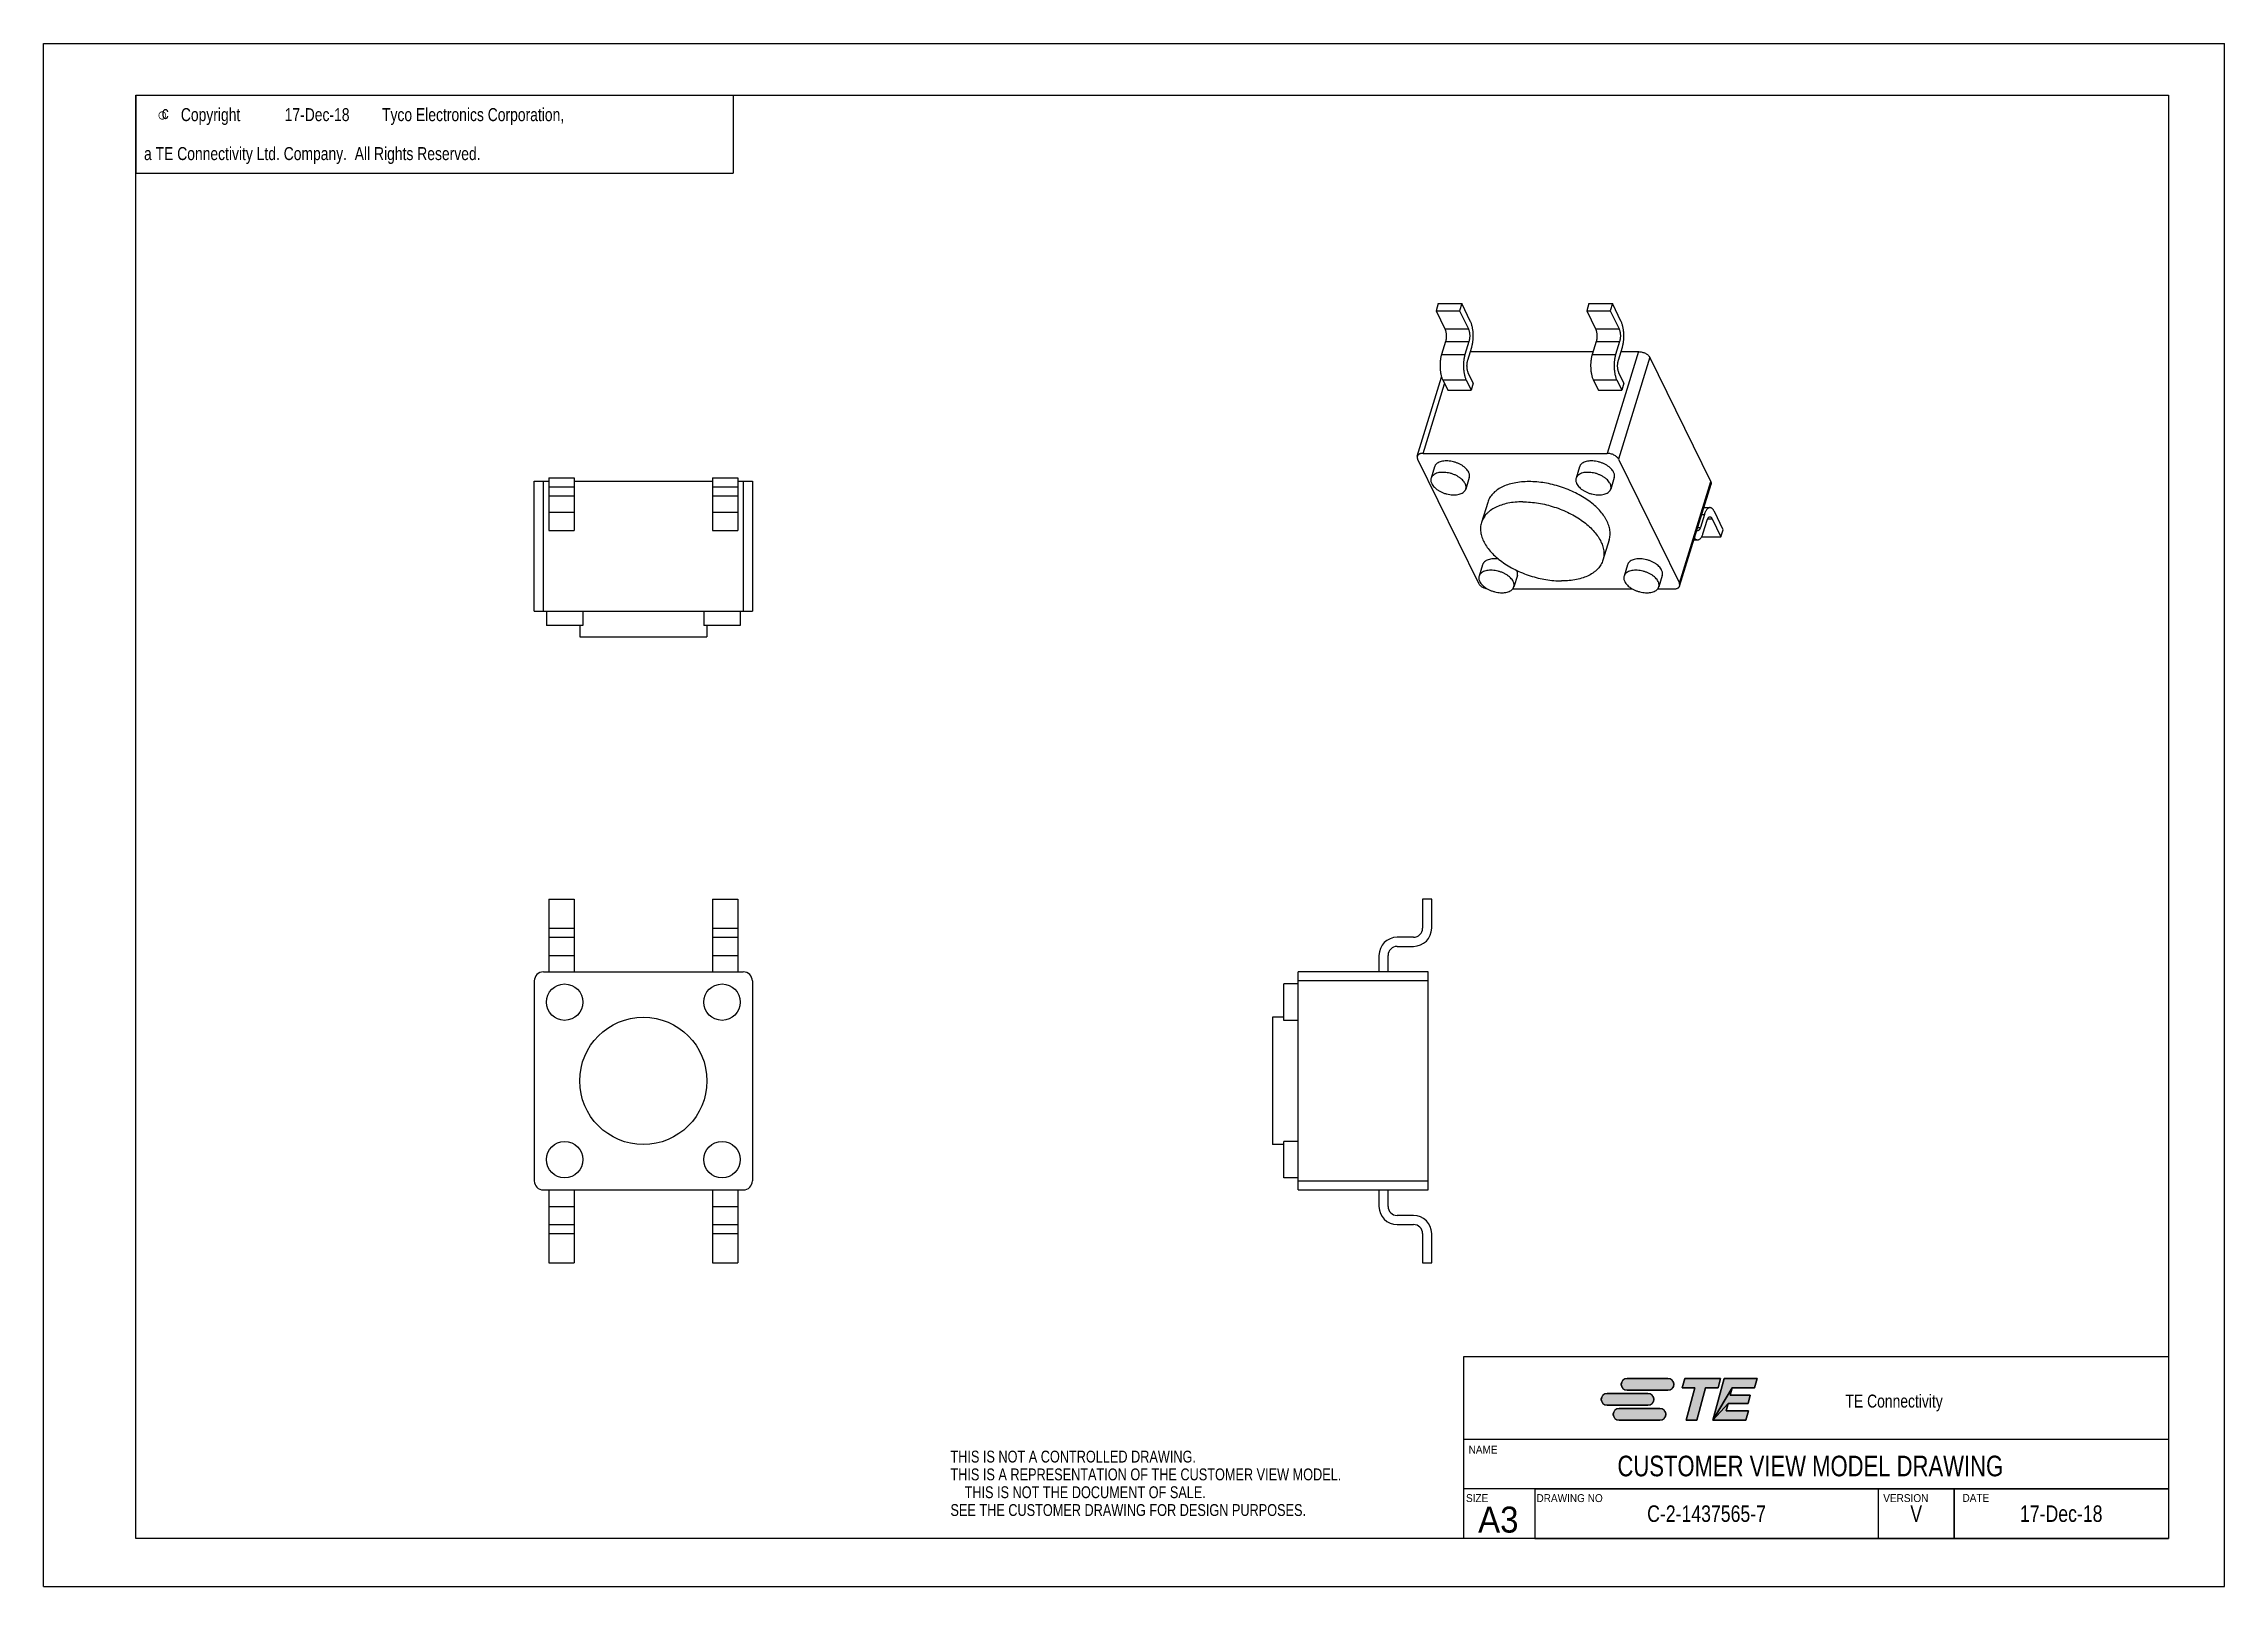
# Model space of a CAD drawing. Extents: x 0 to 420, y 0 to 297.
import ezdxf
from ezdxf.enums import TextEntityAlignment as Align

# ---------------------------------------------------------------- set-up
doc = ezdxf.new("R2010")
doc.units = 0
doc.header["$LTSCALE"] = 23.1
doc.layers.get('0').update_dxf_attribs({"linetype": 'CONTINUOUS'})
doc.layers.add('DRAFT_ENTITY', color=7, linetype='CONTINUOUS')
doc.styles.get("Standard").update_dxf_attribs({"font": 'txt', "width": 0.95})
doc.styles.add('TEXTSTYLE_1', font='gdt', dxfattribs={"width": 0.8})
doc.styles.add('TEXTSTYLE_2', font='txt', dxfattribs={"width": 0.8})

msp = doc.modelspace()

# ---------------------------------------------------------------- texts
at = {"color": 2, "linetype": 'CONTINUOUS', "style": 'TEXTSTYLE_1'}
msp.add_text('e', height=2.5, dxfattribs=at).set_placement((21.85, 282.08))
at = {"color": 2, "linetype": 'CONTINUOUS', "style": 'TEXTSTYLE_2', "width": 0.8}
for s, height, p in [('c', 2.5, (22.75, 282.48)), ('Copyright ', 2.5, (26.43, 282.08)), ('17-Dec-18', 2.5, (46.43, 282.08)), (' Tyco Electronics Corporation,', 2.5, (64.43, 282.08)), ('  a TE Connectivity Ltd. Company.  All Rights Reserved.', 2.5, (17.85, 274.58)), ('TE Connectivity', 2.5, (347.03, 34.42)), ('THIS IS NOT A CONTROLLED DRAWING.', 2.286, (174.65, 23.84)), ('THIS IS A REPRESENTATION OF THE CUSTOMER VIEW MODEL.', 2.286, (174.65, 20.41)), ('    THIS IS NOT THE DOCUMENT OF SALE.', 2.286, (174.65, 16.98)), ('SEE THE CUSTOMER DRAWING FOR DESIGN PURPOSES.', 2.286, (174.65, 13.55))]:
    msp.add_text(s, height=height, dxfattribs=at).set_placement(p)
at = {"color": 2, "linetype": 'CONTINUOUS', "width": 0.95}
for s, height, p in [('NAME', 1.52, (274.44, 25.57)), ('SIZE', 1.52, (273.94, 16.23)), ('DRAWING NO', 1.52, (287.51, 16.23)), ('VERSION', 1.52, (354.3, 16.23)), ('DATE', 1.52, (369.56, 16.27)), ('A3', 5, (276.28, 10.35))]:
    msp.add_text(s, height=height, dxfattribs=at).set_placement(p)
at = {"color": 2, "linetype": 'CONTINUOUS', "style": 'TEXTSTYLE_2', "width": 0.8}
for s, height, p in [('CUSTOMER VIEW MODEL DRAWING', 3.968, (340.25, 21.19)), ('C-2-1437565-7', 3.18, (320.27, 12.41)), ('V', 3.18, (360.65, 12.41)), ('17-Dec-18', 3.18, (388.58, 12.41))]:
    msp.add_text(s, height=height, dxfattribs=at).set_placement(p, align=Align.CENTER)

# ---------------------------------------------------------------- blocks, each defined once
blk = doc.blocks.new('TE_CONNECTIVITY_BL0', base_point=(315, 36))
at = {"linetype": 'CONTINUOUS'}
for points in [[(304.83, 40.02), (304.98, 40.02), (312.83, 40.02), (312.98, 40.02), (313.13, 39.99), (313.27, 39.94), (313.4, 39.87), (313.52, 39.79), (313.64, 39.69), (313.73, 39.58), (313.82, 39.45), (313.88, 39.32), (313.93, 39.18), (313.96, 39.03), (313.97, 38.88), (313.96, 38.74), (313.93, 38.59), (313.88, 38.45), (313.82, 38.31), (313.73, 38.19), (313.64, 38.08), (313.52, 37.98), (313.4, 37.9), (313.27, 37.83), (313.13, 37.78), (312.98, 37.75), (304.98, 37.74), (304.83, 37.75), (304.69, 37.78), (304.54, 37.83), (304.41, 37.9), (304.29, 37.98), (304.17, 38.08), (304.08, 38.19), (303.99, 38.31), (303.93, 38.45), (303.88, 38.59), (303.85, 38.74), (303.84, 38.88), (303.85, 39.03), (303.88, 39.18), (303.93, 39.32), (303.99, 39.45), (304.08, 39.58), (304.17, 39.69), (304.29, 39.79), (304.41, 39.87), (304.54, 39.94), (304.69, 39.99)], [(315.59, 38.22), (316.08, 40.02), (322.98, 40.02), (322.5, 38.22), (320.09, 38.22), (318.41, 31.98), (316.33, 31.98), (318.01, 38.22)], [(330.01, 40.02), (329.52, 38.22), (325.21, 38.22), (321.49, 31.98), (323.64, 40.02)], [(328.69, 36.83), (328.26, 35.22), (324.4, 35.22), (321.49, 31.98), (325.21, 38.22), (324.84, 36.83)], [(300.98, 37.13), (301.13, 37.14), (308.98, 37.14), (309.13, 37.13), (309.28, 37.1), (309.42, 37.05), (309.55, 36.99), (309.68, 36.9), (309.79, 36.81), (309.89, 36.69), (309.97, 36.57), (310.04, 36.44), (310.08, 36.3), (310.11, 36.15), (310.12, 36), (310.11, 35.85), (310.08, 35.7), (310.04, 35.56), (309.97, 35.43), (309.89, 35.31), (309.79, 35.19), (309.68, 35.1), (309.55, 35.01), (309.42, 34.95), (309.28, 34.9), (309.13, 34.87), (301.13, 34.86), (300.98, 34.87), (300.84, 34.9), (300.7, 34.95), (300.56, 35.01), (300.44, 35.1), (300.33, 35.19), (300.23, 35.31), (300.15, 35.43), (300.08, 35.56), (300.03, 35.7), (300, 35.85), (299.99, 36), (300, 36.15), (300.03, 36.3), (300.08, 36.44), (300.15, 36.57), (300.23, 36.69), (300.33, 36.81), (300.44, 36.9), (300.56, 36.99), (300.7, 37.05), (300.84, 37.1)], [(303.3, 34.25), (303.44, 34.26), (311.29, 34.26), (311.44, 34.25), (311.59, 34.22), (311.73, 34.17), (311.86, 34.1), (311.99, 34.02), (312.1, 33.92), (312.2, 33.81), (312.28, 33.69), (312.35, 33.55), (312.39, 33.41), (312.42, 33.26), (312.43, 33.12), (312.42, 32.97), (312.39, 32.82), (312.35, 32.68), (312.28, 32.55), (312.2, 32.42), (312.1, 32.31), (311.99, 32.21), (311.86, 32.13), (311.73, 32.06), (311.59, 32.01), (311.44, 31.98), (303.44, 31.98), (303.3, 31.98), (303.15, 32.01), (303.01, 32.06), (302.87, 32.13), (302.75, 32.21), (302.64, 32.31), (302.54, 32.42), (302.46, 32.55), (302.39, 32.68), (302.34, 32.82), (302.31, 32.97), (302.3, 33.12), (302.31, 33.26), (302.34, 33.41), (302.39, 33.55), (302.46, 33.69), (302.54, 33.81), (302.64, 33.92), (302.75, 34.02), (302.87, 34.1), (303.01, 34.17), (303.15, 34.22)], [(328.33, 33.78), (327.85, 31.98), (321.49, 31.98), (324.4, 35.22), (324.02, 33.78)]]:
    blk.add_hatch(color=2, dxfattribs=at).paths.add_polyline_path(points)
at = {"color": 2, "linetype": 'CONTINUOUS'}
for p, q in [((312.83, 40.02), (304.98, 40.02)), ((316.08, 40.02), (315.59, 38.22)), ((315.59, 38.22), (318.01, 38.22)), ((322.98, 40.02), (316.08, 40.02)), ((318.01, 38.22), (316.33, 31.98)), ((318.41, 31.98), (320.09, 38.22)), ((320.09, 38.22), (322.5, 38.22)), ((323.64, 40.02), (321.49, 31.98)), ((322.5, 38.22), (322.98, 40.02)), ((330.01, 40.02), (323.64, 40.02)), ((324.84, 36.83), (325.21, 38.22)), ((325.21, 38.22), (329.52, 38.22)), ((329.52, 38.22), (330.01, 40.02)), ((308.98, 37.14), (301.13, 37.14)), ((301.13, 34.86), (308.98, 34.86)), ((311.29, 34.26), (303.44, 34.26)), ((304.98, 37.74), (312.83, 37.74)), ((324.02, 33.78), (324.4, 35.22)), ((328.33, 33.78), (324.02, 33.78)), ((324.4, 35.22), (328.26, 35.22)), ((328.69, 36.83), (324.84, 36.83)), ((327.85, 31.98), (328.33, 33.78)), ((328.26, 35.22), (328.69, 36.83)), ((303.44, 31.98), (311.29, 31.98)), ((316.33, 31.98), (318.41, 31.98)), ((321.49, 31.98), (327.85, 31.98))]:
    blk.add_line(p, q, dxfattribs=at)
for points in [[(304.83, 40.02), (304.98, 40.02), (312.83, 40.02), (312.98, 40.02), (313.13, 39.99), (313.27, 39.94), (313.4, 39.87), (313.52, 39.79), (313.64, 39.69), (313.73, 39.58), (313.82, 39.45), (313.88, 39.32), (313.93, 39.18), (313.96, 39.03), (313.97, 38.88), (313.96, 38.74), (313.93, 38.59), (313.88, 38.45), (313.82, 38.31), (313.73, 38.19), (313.64, 38.08), (313.52, 37.98), (313.4, 37.9), (313.27, 37.83), (313.13, 37.78), (312.98, 37.75), (304.98, 37.74), (304.83, 37.75), (304.69, 37.78), (304.54, 37.83), (304.41, 37.9), (304.29, 37.98), (304.17, 38.08), (304.08, 38.19), (303.99, 38.31), (303.93, 38.45), (303.88, 38.59), (303.85, 38.74), (303.84, 38.88), (303.85, 39.03), (303.88, 39.18), (303.93, 39.32), (303.99, 39.45), (304.08, 39.58), (304.17, 39.69), (304.29, 39.79), (304.41, 39.87), (304.54, 39.94), (304.69, 39.99), (304.83, 40.02)], [(315.59, 38.22), (316.08, 40.02), (322.98, 40.02), (322.5, 38.22), (320.09, 38.22), (318.41, 31.98), (316.33, 31.98), (318.01, 38.22), (315.59, 38.22)], [(330.01, 40.02), (329.52, 38.22), (325.21, 38.22), (321.49, 31.98), (323.64, 40.02), (330.01, 40.02)], [(328.69, 36.83), (328.26, 35.22), (324.4, 35.22), (321.49, 31.98), (325.21, 38.22), (324.84, 36.83), (328.69, 36.83)], [(300.98, 37.13), (301.13, 37.14), (308.98, 37.14), (309.13, 37.13), (309.28, 37.1), (309.42, 37.05), (309.55, 36.99), (309.68, 36.9), (309.79, 36.81), (309.89, 36.69), (309.97, 36.57), (310.04, 36.44), (310.08, 36.3), (310.11, 36.15), (310.12, 36), (310.11, 35.85), (310.08, 35.7), (310.04, 35.56), (309.97, 35.43), (309.89, 35.31), (309.79, 35.19), (309.68, 35.1), (309.55, 35.01), (309.42, 34.95), (309.28, 34.9), (309.13, 34.87), (301.13, 34.86), (300.98, 34.87), (300.84, 34.9), (300.7, 34.95), (300.56, 35.01), (300.44, 35.1), (300.33, 35.19), (300.23, 35.31), (300.15, 35.43), (300.08, 35.56), (300.03, 35.7), (300, 35.85), (299.99, 36), (300, 36.15), (300.03, 36.3), (300.08, 36.44), (300.15, 36.57), (300.23, 36.69), (300.33, 36.81), (300.44, 36.9), (300.56, 36.99), (300.7, 37.05), (300.84, 37.1), (300.98, 37.13)], [(303.3, 34.25), (303.44, 34.26), (311.29, 34.26), (311.44, 34.25), (311.59, 34.22), (311.73, 34.17), (311.86, 34.1), (311.99, 34.02), (312.1, 33.92), (312.2, 33.81), (312.28, 33.69), (312.35, 33.55), (312.39, 33.41), (312.42, 33.26), (312.43, 33.12), (312.42, 32.97), (312.39, 32.82), (312.35, 32.68), (312.28, 32.55), (312.2, 32.42), (312.1, 32.31), (311.99, 32.21), (311.86, 32.13), (311.73, 32.06), (311.59, 32.01), (311.44, 31.98), (303.44, 31.98), (303.3, 31.98), (303.15, 32.01), (303.01, 32.06), (302.87, 32.13), (302.75, 32.21), (302.64, 32.31), (302.54, 32.42), (302.46, 32.55), (302.39, 32.68), (302.34, 32.82), (302.31, 32.97), (302.3, 33.12), (302.31, 33.26), (302.34, 33.41), (302.39, 33.55), (302.46, 33.69), (302.54, 33.81), (302.64, 33.92), (302.75, 34.02), (302.87, 34.1), (303.01, 34.17), (303.15, 34.22), (303.3, 34.25)], [(328.33, 33.78), (327.85, 31.98), (321.49, 31.98), (324.4, 35.22), (324.02, 33.78), (328.33, 33.78)]]:
    blk.add_lwpolyline(points, dxfattribs=at)
for centre, start, end in [((304.98, 38.88), 90, 270), ((312.83, 38.88), 270, 90), ((301.13, 36), 90, 270), ((303.44, 33.12), 90, 270), ((308.98, 36), 270, 90), ((311.29, 33.12), 270, 90)]:
    blk.add_arc(centre, 1.14, start, end, dxfattribs=at)
for points in [[(309.13, 34.87), (308.98, 34.86), (301.13, 34.86)], [(312.98, 37.75), (312.83, 37.74), (304.98, 37.74)], [(311.44, 31.98), (311.29, 31.98), (303.44, 31.98)]]:
    blk.add_solid(points, dxfattribs=at)

# ---------------------------------------------------------------- linework, layer by layer
at = {"color": 7, "linetype": 'CONTINUOUS'}
for p, q in [((0, 0), (0, 297)), ((0, 297), (420, 297)), ((420, 0), (420, 297)), ((17.78, 9.23), (17.78, 287.08)), ((17.78, 287.08), (409.21, 287.08)), ((409.21, 287.08), (409.21, 9.23)), ((268.6, 246.95), (268.17, 245.58)), ((268.17, 245.58), (269.88, 242.1)), ((268.17, 245.58), (272.69, 245.58)), ((268.6, 246.95), (273.11, 246.95)), ((273.11, 246.95), (272.69, 245.58)), ((272.69, 245.58), (274.4, 242.1)), ((274.82, 243.47), (273.11, 246.95)), ((297.61, 246.95), (297.19, 245.58)), ((297.19, 245.58), (298.9, 242.1)), ((297.19, 245.58), (301.7, 245.58)), ((297.61, 246.95), (302.13, 246.95)), ((302.13, 246.95), (301.7, 245.58)), ((301.7, 245.58), (303.41, 242.1)), ((303.83, 243.47), (302.13, 246.95)), ((269.99, 239.64), (269.23, 237.17)), ((269.88, 242.1), (274.4, 242.1)), ((269.99, 239.64), (274.51, 239.64)), ((274.51, 239.64), (273.74, 237.17)), ((299.01, 239.64), (298.24, 237.17)), ((298.9, 242.1), (303.41, 242.1)), ((299.01, 239.64), (303.52, 239.64)), ((303.52, 239.64), (302.76, 237.17)), ((269.23, 237.17), (273.74, 237.17)), ((274.28, 236.08), (275.04, 238.55)), ((274.78, 237.7), (298.41, 237.7)), ((298.24, 237.17), (302.76, 237.17)), ((307.19, 237.7), (301.14, 218.12)), ((303.29, 236.08), (304.05, 238.55)), ((309.34, 236.61), (303.29, 217.03)), ((303.79, 237.7), (307.19, 237.7)), ((321.08, 212.68), (309.34, 236.61)), ((264.55, 217.55), (269.25, 232.77)), ((265.68, 218.12), (269.82, 231.5)), ((269.45, 232.25), (270.41, 230.29)), ((269.45, 232.25), (273.96, 232.25)), ((273.96, 232.25), (274.93, 230.29)), ((275.35, 231.66), (274.39, 233.62)), ((275.35, 231.66), (274.93, 230.29)), ((298.46, 232.25), (299.43, 230.29)), ((298.46, 232.25), (302.98, 232.25)), ((302.98, 232.25), (303.94, 230.29)), ((304.36, 231.66), (303.4, 233.62)), ((304.36, 231.66), (303.94, 230.29)), ((270.41, 230.29), (274.93, 230.29)), ((299.43, 230.29), (303.94, 230.29)), ((264.61, 217.03), (276.35, 193.1)), ((265.68, 218.12), (301.14, 218.12)), ((267.89, 215.52), (267.22, 213.33)), ((295.81, 215.52), (295.13, 213.33)), ((303.29, 217.03), (315.03, 193.1)), ((94.5, 187.75), (94.5, 212.74)), ((94.5, 212.74), (97.3, 212.74)), ((96.25, 187.75), (96.25, 212.74)), ((97.3, 213.44), (97.3, 203.29)), ((97.3, 213.44), (102.2, 213.44)), ((97.3, 211.69), (102.2, 211.69)), ((102.2, 213.44), (102.2, 203.29)), ((102.2, 212.74), (128.8, 212.74)), ((128.8, 213.44), (128.8, 203.29)), ((128.8, 213.44), (133.7, 213.44)), ((128.8, 211.69), (133.7, 211.69)), ((133.7, 213.44), (133.7, 203.29)), ((133.7, 212.74), (136.5, 212.74)), ((134.75, 212.74), (134.75, 187.75)), ((136.5, 212.74), (136.5, 187.75)), ((274.58, 213.45), (273.9, 211.26)), ((302.5, 213.45), (301.82, 211.26)), ((315.03, 193.1), (321.08, 212.68)), ((315.09, 192.58), (321.14, 212.16)), ((97.3, 209.94), (102.2, 209.94)), ((97.3, 206.79), (102.2, 206.79)), ((128.8, 209.94), (133.7, 209.94)), ((128.8, 206.79), (133.7, 206.79)), ((278.12, 208.68), (276.91, 204.79)), ((319.85, 206.35), (319.09, 203.88)), ((319.35, 206.35), (319.85, 206.35)), ((319.76, 207.67), (320.92, 207.67)), ((323.48, 203.43), (321.77, 206.92)), ((97.3, 203.29), (102.2, 203.29)), ((128.8, 203.29), (133.7, 203.29)), ((318.59, 203.88), (319.09, 203.88)), ((319.3, 202.06), (323.05, 202.06)), ((319.63, 202.79), (320.39, 205.26)), ((320.51, 205.54), (321.35, 205.54)), ((321.35, 205.54), (323.05, 202.06)), ((323.05, 202.06), (323.48, 203.43)), ((301.52, 201.45), (300.32, 197.56)), ((317.84, 201.47), (318.56, 201.47)), ((277.14, 196.68), (276.46, 194.49)), ((283.83, 194.61), (283.15, 192.42)), ((305.06, 196.68), (304.38, 194.49)), ((311.75, 194.61), (311.07, 192.42)), ((282.91, 192.01), (306.03, 192.01)), ((310.83, 192.01), (313.96, 192.01)), ((94.5, 187.75), (136.5, 187.75)), ((96.84, 187.75), (96.84, 184.95)), ((103.84, 184.95), (96.84, 184.95)), ((103.25, 184.95), (103.25, 182.78)), ((103.84, 187.75), (103.84, 184.95)), ((127.16, 187.75), (127.16, 184.95)), ((134.16, 184.95), (127.16, 184.95)), ((127.75, 184.95), (127.75, 182.78)), ((134.16, 187.75), (134.16, 184.95)), ((103.25, 182.78), (127.75, 182.78)), ((97.3, 132.31), (97.3, 118.31)), ((97.3, 132.31), (102.2, 132.31)), ((102.2, 132.31), (102.2, 118.31)), ((128.8, 132.31), (128.8, 118.31)), ((128.8, 132.31), (133.7, 132.31)), ((133.7, 132.31), (133.7, 118.31)), ((265.58, 132.31), (265.58, 126.71)), ((267.33, 132.31), (265.58, 132.31)), ((267.33, 126.71), (267.33, 132.31)), ((97.3, 126.71), (102.2, 126.71)), ((128.8, 126.71), (133.7, 126.71)), ((97.3, 124.96), (102.2, 124.96)), ((128.8, 124.96), (133.7, 124.96)), ((263.83, 124.96), (260.68, 124.96)), ((260.68, 123.21), (263.83, 123.21)), ((96.25, 118.31), (134.75, 118.31)), ((97.3, 121.46), (102.2, 121.46)), ((128.8, 121.46), (133.7, 121.46)), ((241.64, 76.31), (241.64, 118.31)), ((266.63, 118.31), (241.64, 118.31)), ((257.18, 121.46), (257.18, 118.31)), ((258.93, 118.31), (258.93, 121.46)), ((266.63, 76.31), (266.63, 118.31)), ((94.5, 116.56), (94.5, 78.06)), ((136.5, 116.56), (136.5, 78.06)), ((238.84, 108.97), (238.84, 115.97)), ((241.64, 115.97), (238.84, 115.97)), ((266.63, 116.56), (241.64, 116.56)), ((236.67, 109.56), (236.67, 85.06)), ((238.84, 109.56), (236.67, 109.56)), ((241.64, 108.97), (238.84, 108.97)), ((238.84, 85.06), (236.67, 85.06)), ((238.84, 78.66), (238.84, 85.66)), ((241.64, 85.66), (238.84, 85.66)), ((96.25, 76.31), (134.75, 76.31)), ((97.3, 76.31), (97.3, 62.31)), ((102.2, 76.31), (102.2, 62.31)), ((128.8, 76.31), (128.8, 62.31)), ((133.7, 76.31), (133.7, 62.31)), ((241.64, 78.66), (238.84, 78.66)), ((241.64, 78.06), (266.63, 78.06)), ((241.64, 76.31), (266.63, 76.31)), ((257.18, 76.31), (257.18, 73.16)), ((258.93, 73.16), (258.93, 76.31)), ((97.3, 73.16), (102.2, 73.16)), ((128.8, 73.16), (133.7, 73.16)), ((263.83, 71.41), (260.68, 71.41)), ((97.3, 69.66), (102.2, 69.66)), ((97.3, 67.91), (102.2, 67.91)), ((128.8, 69.66), (133.7, 69.66)), ((128.8, 67.91), (133.7, 67.91)), ((260.68, 69.66), (263.83, 69.66)), ((265.58, 67.91), (265.58, 62.31)), ((267.33, 62.31), (267.33, 67.91)), ((97.3, 62.31), (102.2, 62.31)), ((128.8, 62.31), (133.7, 62.31)), ((265.58, 62.31), (267.33, 62.31)), ((409.21, 44.16), (273.44, 44.16)), ((273.44, 44.16), (273.44, 9.23)), ((409.21, 18.76), (273.44, 18.76)), ((287.21, 18.76), (287.21, 9.23)), ((353.33, 18.76), (353.33, 9.23)), ((367.96, 9.23), (367.96, 18.76)), ((409.21, 9.23), (17.78, 9.23)), ((30.48, 9.23), (17.78, 9.23)), ((0, 0), (420, 0))]:
    msp.add_line(p, q, dxfattribs=at)
at = {"color": 2, "linetype": 'CONTINUOUS'}
for p, q in [((17.78, 287.08), (132.78, 287.08)), ((17.78, 287.08), (17.78, 272.08)), ((132.78, 287.08), (132.78, 272.08)), ((17.78, 272.08), (132.78, 272.08)), ((287.21, 18.76), (409.21, 18.76)), ((287.21, 18.76), (287.21, 9.23)), ((353.33, 18.76), (353.33, 9.23)), ((367.96, 18.76), (367.96, 9.23)), ((409.21, 18.76), (409.21, 9.23)), ((287.21, 9.23), (409.21, 9.23))]:
    msp.add_line(p, q, dxfattribs=at)
at = {"color": 7, "linetype": 'CONTINUOUS'}
for centre, radius in [((100.34, 112.47), 3.5), ((130.66, 112.47), 3.5), ((115.5, 97.31), 12.25), ((100.34, 82.16), 3.5), ((130.66, 82.16), 3.5)]:
    msp.add_circle(centre, radius, dxfattribs=at)
for centre, radius, start, end in [((263.83, 126.71), 3.5, 270, 360), ((263.83, 126.71), 1.75, 270, 360), ((260.68, 121.46), 3.5, 90, 180), ((260.68, 121.46), 1.75, 90, 180), ((96.25, 116.56), 1.75, 90, 180), ((134.75, 116.56), 1.75, 0, 90), ((96.25, 78.06), 1.75, 180, 270), ((134.75, 78.06), 1.75, 270, 360), ((260.68, 73.16), 3.5, 180, 270), ((260.68, 73.16), 1.75, 180, 270), ((263.83, 67.91), 3.5, 0, 90), ((263.83, 67.91), 1.75, 0, 90)]:
    msp.add_arc(centre, radius, start, end, dxfattribs=at)
for points, knots in [([(269.88, 242.1), (269.9, 242.06), (269.94, 241.98), (270, 241.81), (270.06, 241.57), (270.11, 241.25), (270.14, 240.92), (270.14, 240.58), (270.12, 240.25), (270.07, 239.93), (270.02, 239.73), (269.99, 239.64)], [0, 0, 0, 0, 0.049329, 0.10258, 0.219221, 0.346545, 0.480788, 0.617622, 0.752589, 0.881487, 1, 1, 1, 1]), ([(274.4, 242.1), (274.41, 242.06), (274.45, 241.98), (274.51, 241.81), (274.57, 241.57), (274.63, 241.25), (274.65, 240.92), (274.66, 240.58), (274.63, 240.25), (274.59, 239.93), (274.54, 239.73), (274.51, 239.64)], [0, 0, 0, 0, 0.049329, 0.10258, 0.219221, 0.346545, 0.480788, 0.617622, 0.752589, 0.881487, 1, 1, 1, 1]), ([(275.04, 238.55), (275.07, 238.64), (275.12, 238.83), (275.21, 239.24), (275.29, 239.77), (275.34, 240.44), (275.34, 241.12), (275.28, 241.79), (275.19, 242.32), (275.1, 242.71), (275.02, 242.98), (274.93, 243.23), (274.86, 243.39), (274.82, 243.47)], [0, 0, 0, 0, 0.057773, 0.118617, 0.247407, 0.382377, 0.519212, 0.653449, 0.780774, 0.840625, 0.897367, 0.950615, 1, 1, 1, 1]), ([(298.9, 242.1), (298.91, 242.06), (298.95, 241.98), (299.01, 241.81), (299.08, 241.57), (299.13, 241.25), (299.15, 240.92), (299.16, 240.58), (299.13, 240.25), (299.09, 239.93), (299.04, 239.73), (299.01, 239.64)], [0, 0, 0, 0, 0.049329, 0.10258, 0.219221, 0.346545, 0.480788, 0.617622, 0.752589, 0.881487, 1, 1, 1, 1]), ([(303.41, 242.1), (303.43, 242.06), (303.46, 241.98), (303.52, 241.81), (303.59, 241.57), (303.64, 241.25), (303.67, 240.92), (303.67, 240.58), (303.65, 240.25), (303.6, 239.93), (303.55, 239.73), (303.52, 239.64)], [0, 0, 0, 0, 0.049329, 0.10258, 0.219221, 0.346545, 0.480788, 0.617622, 0.752589, 0.881487, 1, 1, 1, 1]), ([(304.05, 238.55), (304.08, 238.64), (304.14, 238.83), (304.23, 239.24), (304.31, 239.77), (304.35, 240.44), (304.35, 241.12), (304.29, 241.79), (304.19, 242.41), (304.06, 242.89), (303.94, 243.23), (303.87, 243.39), (303.83, 243.47)], [0, 0, 0, 0, 0.057749, 0.118599, 0.24743, 0.382388, 0.519233, 0.653479, 0.780794, 0.897382, 0.950634, 1, 1, 1, 1]), ([(269.23, 237.17), (269.2, 237.08), (269.15, 236.89), (269.06, 236.48), (268.98, 235.95), (268.93, 235.28), (268.94, 234.6), (268.99, 233.93), (269.08, 233.4), (269.17, 233.01), (269.25, 232.73), (269.35, 232.48), (269.41, 232.33), (269.45, 232.25)], [0, 0, 0, 0, 0.057773, 0.118617, 0.247407, 0.382377, 0.519212, 0.653449, 0.780774, 0.840625, 0.897367, 0.950615, 1, 1, 1, 1]), ([(273.74, 237.17), (273.72, 237.08), (273.66, 236.89), (273.57, 236.48), (273.49, 235.95), (273.44, 235.28), (273.45, 234.6), (273.5, 233.93), (273.59, 233.4), (273.69, 233.01), (273.77, 232.73), (273.86, 232.48), (273.93, 232.33), (273.96, 232.25)], [0, 0, 0, 0, 0.057773, 0.118617, 0.247407, 0.382377, 0.519212, 0.653449, 0.780774, 0.840625, 0.897367, 0.950615, 1, 1, 1, 1]), ([(274.39, 233.62), (274.37, 233.66), (274.34, 233.74), (274.27, 233.91), (274.21, 234.15), (274.16, 234.46), (274.13, 234.8), (274.13, 235.14), (274.15, 235.47), (274.2, 235.79), (274.25, 235.99), (274.28, 236.08)], [0, 0, 0, 0, 0.049329, 0.10258, 0.219221, 0.346545, 0.480788, 0.617622, 0.752589, 0.881487, 1, 1, 1, 1]), ([(298.24, 237.17), (298.22, 237.08), (298.16, 236.89), (298.07, 236.48), (297.99, 235.95), (297.94, 235.28), (297.95, 234.6), (298, 233.93), (298.11, 233.31), (298.23, 232.83), (298.36, 232.48), (298.43, 232.33), (298.46, 232.25)], [0, 0, 0, 0, 0.057749, 0.118599, 0.24743, 0.382388, 0.519233, 0.653479, 0.780794, 0.897382, 0.950634, 1, 1, 1, 1]), ([(302.76, 237.17), (302.73, 237.08), (302.68, 236.89), (302.59, 236.48), (302.5, 235.95), (302.46, 235.28), (302.46, 234.6), (302.52, 233.93), (302.62, 233.31), (302.75, 232.83), (302.87, 232.48), (302.94, 232.33), (302.98, 232.25)], [0, 0, 0, 0, 0.057749, 0.118599, 0.24743, 0.382388, 0.519233, 0.653479, 0.780794, 0.897382, 0.950634, 1, 1, 1, 1]), ([(303.4, 233.62), (303.38, 233.66), (303.35, 233.74), (303.29, 233.91), (303.22, 234.15), (303.17, 234.46), (303.14, 234.8), (303.14, 235.14), (303.16, 235.47), (303.21, 235.79), (303.26, 235.99), (303.29, 236.08)], [0, 0, 0, 0, 0.049329, 0.10258, 0.219221, 0.346545, 0.480788, 0.617622, 0.752589, 0.881487, 1, 1, 1, 1]), ([(307.19, 237.7), (307.3, 237.7), (307.52, 237.68), (307.85, 237.62), (308.18, 237.52), (308.49, 237.39), (308.77, 237.22), (309.01, 237.04), (309.2, 236.83), (309.3, 236.68), (309.34, 236.61)], [0, 0, 0, 0, 0.12963, 0.264566, 0.40125, 0.536279, 0.666228, 0.788105, 0.89977, 1, 1, 1, 1]), ([(264.55, 217.55), (264.53, 217.51), (264.52, 217.43), (264.52, 217.3), (264.55, 217.16), (264.58, 217.08), (264.61, 217.03)], [0, 0, 0, 0, 0.233653, 0.474508, 0.728701, 1, 1, 1, 1]), ([(265.68, 218.12), (265.61, 218.12), (265.48, 218.11), (265.28, 218.09), (265.1, 218.04), (264.93, 217.97), (264.8, 217.89), (264.68, 217.79), (264.6, 217.68), (264.56, 217.59), (264.55, 217.55)], [0, 0, 0, 0, 0.155715, 0.303229, 0.44114, 0.569082, 0.687374, 0.797119, 0.90034, 1, 1, 1, 1]), ([(273.78, 212.29), (273.72, 212.42), (273.57, 212.67), (273.26, 213.02), (272.88, 213.35), (272.45, 213.64), (271.96, 213.91), (271.43, 214.13), (270.88, 214.3), (270.32, 214.41), (269.77, 214.47), (269.24, 214.47), (268.74, 214.42), (268.29, 214.3), (267.91, 214.13), (267.63, 213.94), (267.46, 213.77), (267.36, 213.63), (267.27, 213.48), (267.23, 213.38), (267.22, 213.33)], [0, 0, 0, 0, 0.054332, 0.113958, 0.178523, 0.24735, 0.319413, 0.393495, 0.468267, 0.54236, 0.61444, 0.683292, 0.747899, 0.807543, 0.861923, 0.911311, 0.934453, 0.956783, 0.978539, 1, 1, 1, 1]), ([(274.46, 214.49), (274.4, 214.61), (274.24, 214.86), (273.94, 215.21), (273.56, 215.54), (273.12, 215.84), (272.63, 216.1), (272.11, 216.32), (271.56, 216.49), (271, 216.61), (270.45, 216.67), (269.92, 216.67), (269.42, 216.61), (268.97, 216.49), (268.58, 216.33), (268.31, 216.14), (268.14, 215.96), (268.03, 215.83), (267.95, 215.68), (267.91, 215.57), (267.89, 215.52)], [0, 0, 0, 0, 0.054336, 0.113954, 0.178521, 0.247346, 0.319407, 0.393489, 0.46826, 0.542352, 0.614433, 0.683286, 0.747893, 0.807537, 0.86192, 0.91131, 0.934453, 0.956782, 0.978539, 1, 1, 1, 1]), ([(274.58, 213.45), (274.61, 213.53), (274.64, 213.7), (274.63, 213.96), (274.57, 214.23), (274.5, 214.4), (274.46, 214.49)], [0, 0, 0, 0, 0.233674, 0.474444, 0.728537, 1, 1, 1, 1]), ([(301.7, 212.29), (301.64, 212.42), (301.48, 212.67), (301.18, 213.02), (300.8, 213.35), (300.36, 213.64), (299.87, 213.91), (299.35, 214.13), (298.8, 214.3), (298.24, 214.41), (297.69, 214.47), (297.16, 214.47), (296.66, 214.42), (296.21, 214.3), (295.82, 214.13), (295.55, 213.94), (295.38, 213.77), (295.27, 213.63), (295.19, 213.48), (295.15, 213.38), (295.13, 213.33)], [0, 0, 0, 0, 0.054332, 0.113958, 0.178523, 0.24735, 0.319413, 0.393495, 0.468267, 0.54236, 0.61444, 0.683292, 0.747899, 0.807543, 0.861923, 0.911311, 0.934453, 0.956783, 0.978539, 1, 1, 1, 1]), ([(302.38, 214.49), (302.32, 214.61), (302.16, 214.86), (301.86, 215.21), (301.48, 215.54), (301.04, 215.84), (300.55, 216.1), (300.02, 216.32), (299.47, 216.49), (298.92, 216.61), (298.36, 216.67), (297.83, 216.67), (297.34, 216.61), (296.89, 216.49), (296.5, 216.33), (296.23, 216.14), (296.06, 215.96), (295.95, 215.83), (295.87, 215.68), (295.83, 215.57), (295.81, 215.52)], [0, 0, 0, 0, 0.054336, 0.113954, 0.178521, 0.247346, 0.319407, 0.393489, 0.46826, 0.542352, 0.614433, 0.683286, 0.747893, 0.807537, 0.86192, 0.91131, 0.934453, 0.956782, 0.978539, 1, 1, 1, 1]), ([(303.29, 217.03), (303.25, 217.11), (303.16, 217.26), (302.96, 217.46), (302.72, 217.65), (302.44, 217.81), (302.13, 217.94), (301.8, 218.04), (301.47, 218.11), (301.25, 218.12), (301.14, 218.12)], [0, 0, 0, 0, 0.10023, 0.211895, 0.333772, 0.463721, 0.59875, 0.735434, 0.87037, 1, 1, 1, 1]), ([(302.5, 213.45), (302.52, 213.53), (302.56, 213.7), (302.55, 213.96), (302.49, 214.23), (302.42, 214.4), (302.38, 214.49)], [0, 0, 0, 0, 0.233674, 0.474444, 0.728537, 1, 1, 1, 1]), ([(267.22, 213.33), (267.19, 213.25), (267.16, 213.08), (267.17, 212.82), (267.22, 212.55), (267.29, 212.38), (267.34, 212.29)], [0, 0, 0, 0, 0.233661, 0.47445, 0.728579, 1, 1, 1, 1]), ([(267.34, 212.29), (267.4, 212.17), (267.56, 211.92), (267.86, 211.57), (268.24, 211.24), (268.68, 210.95), (269.16, 210.68), (269.69, 210.46), (270.24, 210.29), (270.8, 210.18), (271.35, 210.12), (271.88, 210.12), (272.38, 210.17), (272.83, 210.29), (273.21, 210.46), (273.49, 210.64), (273.66, 210.82), (273.76, 210.96), (273.85, 211.1), (273.89, 211.21), (273.9, 211.26)], [0, 0, 0, 0, 0.054332, 0.113958, 0.178523, 0.24735, 0.319413, 0.393495, 0.468267, 0.54236, 0.61444, 0.683292, 0.747899, 0.807543, 0.861923, 0.911311, 0.934453, 0.956783, 0.978539, 1, 1, 1, 1]), ([(273.9, 211.26), (273.93, 211.34), (273.96, 211.51), (273.96, 211.77), (273.9, 212.03), (273.83, 212.21), (273.78, 212.29)], [0, 0, 0, 0, 0.233661, 0.47445, 0.728579, 1, 1, 1, 1]), ([(286.08, 212.68), (285.59, 212.68), (284.63, 212.64), (283.24, 212.44), (281.97, 212.11), (280.84, 211.65), (279.87, 211.07), (279.2, 210.48), (278.76, 209.96), (278.49, 209.56), (278.27, 209.13), (278.16, 208.83), (278.12, 208.68)], [0, 0, 0, 0, 0.155805, 0.30314, 0.440978, 0.568908, 0.687166, 0.796858, 0.849169, 0.900192, 0.950323, 1, 1, 1, 1]), ([(301.52, 201.45), (301.57, 201.6), (301.64, 201.89), (301.7, 202.35), (301.71, 202.81), (301.67, 203.29), (301.58, 203.77), (301.39, 204.43), (301.11, 205.09), (300.74, 205.73), (300.3, 206.39), (299.63, 207.21), (298.68, 208.13), (297.59, 209), (296.37, 209.8), (295.04, 210.53), (293.62, 211.17), (292.15, 211.71), (290.63, 212.14), (289.1, 212.45), (287.58, 212.64), (286.58, 212.68), (286.08, 212.68)], [0, 0, 0, 0, 0.021272, 0.042724, 0.064528, 0.086845, 0.109812, 0.133549, 0.183646, 0.210169, 0.237705, 0.295814, 0.357886, 0.423581, 0.492393, 0.563685, 0.636728, 0.710732, 0.784875, 0.858325, 0.930292, 1, 1, 1, 1]), ([(295.13, 213.33), (295.11, 213.25), (295.08, 213.08), (295.08, 212.82), (295.14, 212.55), (295.21, 212.38), (295.25, 212.29)], [0, 0, 0, 0, 0.233661, 0.47445, 0.728579, 1, 1, 1, 1]), ([(295.25, 212.29), (295.32, 212.17), (295.47, 211.92), (295.78, 211.57), (296.15, 211.24), (296.59, 210.95), (297.08, 210.68), (297.61, 210.46), (298.16, 210.29), (298.72, 210.18), (299.27, 210.12), (299.8, 210.12), (300.3, 210.17), (300.74, 210.29), (301.13, 210.46), (301.4, 210.64), (301.58, 210.82), (301.68, 210.96), (301.76, 211.1), (301.81, 211.21), (301.82, 211.26)], [0, 0, 0, 0, 0.054332, 0.113958, 0.178523, 0.24735, 0.319413, 0.393495, 0.468267, 0.54236, 0.61444, 0.683292, 0.747899, 0.807543, 0.861923, 0.911311, 0.934453, 0.956783, 0.978539, 1, 1, 1, 1]), ([(301.82, 211.26), (301.85, 211.34), (301.88, 211.51), (301.87, 211.77), (301.81, 212.03), (301.74, 212.21), (301.7, 212.29)], [0, 0, 0, 0, 0.233661, 0.47445, 0.728579, 1, 1, 1, 1]), ([(321.08, 212.68), (321.1, 212.63), (321.14, 212.55), (321.17, 212.41), (321.17, 212.28), (321.16, 212.2), (321.14, 212.16)], [0, 0, 0, 0, 0.271299, 0.525492, 0.766347, 1, 1, 1, 1]), ([(284.88, 208.79), (284.39, 208.79), (283.43, 208.75), (282.04, 208.55), (280.77, 208.21), (279.64, 207.75), (278.82, 207.26), (278.25, 206.81), (277.88, 206.45), (277.56, 206.07), (277.29, 205.66), (277.07, 205.24), (276.96, 204.94), (276.91, 204.79)], [0, 0, 0, 0, 0.155779, 0.303101, 0.440919, 0.568834, 0.687079, 0.742942, 0.796884, 0.849188, 0.900205, 0.95033, 1, 1, 1, 1]), ([(284.88, 208.79), (285.37, 208.79), (286.38, 208.74), (287.9, 208.55), (289.43, 208.24), (290.94, 207.81), (292.42, 207.28), (293.84, 206.64), (295.16, 205.91), (296.39, 205.11), (297.48, 204.24), (298.43, 203.31), (299.21, 202.36), (299.83, 201.38), (300.26, 200.39), (300.45, 199.56), (300.51, 198.92), (300.5, 198.45), (300.44, 198), (300.36, 197.7), (300.32, 197.56)], [0, 0, 0, 0, 0.069713, 0.14169, 0.215144, 0.289295, 0.363306, 0.436355, 0.507653, 0.576471, 0.642172, 0.704248, 0.762361, 0.816391, 0.866492, 0.913149, 0.935466, 0.957273, 0.978726, 1, 1, 1, 1]), ([(320.92, 207.67), (320.9, 207.67), (320.85, 207.67), (320.74, 207.65), (320.61, 207.59), (320.46, 207.48), (320.32, 207.32), (320.19, 207.13), (320.06, 206.9), (319.95, 206.64), (319.89, 206.45), (319.85, 206.35)], [0, 0, 0, 0, 0.042654, 0.08605, 0.177619, 0.279394, 0.394258, 0.523708, 0.668243, 0.827455, 1, 1, 1, 1]), ([(320.39, 205.26), (320.4, 205.31), (320.44, 205.41), (320.49, 205.54), (320.55, 205.65), (320.62, 205.75), (320.69, 205.82), (320.77, 205.88), (320.84, 205.92), (320.9, 205.92), (320.92, 205.92)], [0, 0, 0, 0, 0.172456, 0.331724, 0.476447, 0.605967, 0.720844, 0.822587, 0.914133, 1, 1, 1, 1]), ([(321.77, 206.92), (321.74, 206.97), (321.68, 207.08), (321.58, 207.24), (321.48, 207.37), (321.38, 207.48), (321.27, 207.56), (321.15, 207.63), (321.04, 207.67), (320.96, 207.67), (320.92, 207.67)], [0, 0, 0, 0, 0.16373, 0.315244, 0.454383, 0.581399, 0.697355, 0.804006, 0.903817, 1, 1, 1, 1]), ([(320.92, 205.92), (320.94, 205.92), (320.98, 205.92), (321.04, 205.9), (321.09, 205.87), (321.15, 205.83), (321.2, 205.77), (321.27, 205.68), (321.32, 205.6), (321.35, 205.54)], [0, 0, 0, 0, 0.096173, 0.196011, 0.302708, 0.418761, 0.545967, 0.685203, 1, 1, 1, 1]), ([(276.91, 204.79), (276.87, 204.65), (276.79, 204.35), (276.73, 203.9), (276.72, 203.43), (276.78, 202.79), (276.98, 201.96), (277.4, 200.97), (278.02, 199.99), (278.81, 199.03), (279.75, 198.11), (280.85, 197.24), (282.07, 196.44), (283.4, 195.71), (284.81, 195.07), (286.29, 194.53), (287.81, 194.11), (289.33, 193.79), (290.85, 193.6), (291.86, 193.56), (292.35, 193.56)], [0, 0, 0, 0, 0.021274, 0.042727, 0.064534, 0.086851, 0.133508, 0.183609, 0.237639, 0.295752, 0.357828, 0.423529, 0.492347, 0.563645, 0.636694, 0.710705, 0.784856, 0.85831, 0.930287, 1, 1, 1, 1]), ([(317.95, 201.83), (318, 201.78), (318.09, 201.68), (318.24, 201.56), (318.37, 201.5), (318.48, 201.47), (318.53, 201.47), (318.56, 201.47)], [0, 0, 0, 0, 0.292784, 0.551177, 0.782786, 0.89236, 1, 1, 1, 1]), ([(318.56, 203.22), (318.53, 203.22), (318.48, 203.23), (318.42, 203.25), (318.4, 203.27)], [0, 0, 0, 0, 0.48251, 1, 1, 1, 1]), ([(319.09, 203.88), (319.08, 203.83), (319.04, 203.74), (318.99, 203.61), (318.93, 203.49), (318.86, 203.4), (318.79, 203.32), (318.71, 203.26), (318.64, 203.23), (318.58, 203.22), (318.56, 203.22)], [0, 0, 0, 0, 0.172456, 0.331724, 0.476447, 0.605967, 0.720844, 0.822587, 0.914133, 1, 1, 1, 1]), ([(318.56, 201.47), (318.58, 201.47), (318.64, 201.47), (318.74, 201.5), (318.87, 201.56), (319.02, 201.67), (319.16, 201.82), (319.29, 202.01), (319.42, 202.24), (319.53, 202.51), (319.6, 202.7), (319.63, 202.79)], [0, 0, 0, 0, 0.042654, 0.08605, 0.177619, 0.279394, 0.394258, 0.523708, 0.668243, 0.827455, 1, 1, 1, 1]), ([(280.27, 197.75), (280.08, 197.78), (279.72, 197.82), (279.18, 197.83), (278.68, 197.77), (278.23, 197.66), (277.84, 197.49), (277.56, 197.3), (277.39, 197.13), (277.28, 196.99), (277.2, 196.84), (277.16, 196.73), (277.14, 196.68)], [0, 0, 0, 0, 0.157495, 0.308012, 0.449285, 0.579701, 0.698573, 0.806464, 0.856988, 0.905719, 0.953186, 1, 1, 1, 1]), ([(300.32, 197.56), (300.27, 197.41), (300.16, 197.11), (299.94, 196.68), (299.67, 196.28), (299.35, 195.9), (298.98, 195.54), (298.42, 195.09), (297.59, 194.59), (296.46, 194.13), (295.19, 193.8), (293.81, 193.6), (292.85, 193.56), (292.35, 193.56)], [0, 0, 0, 0, 0.04967, 0.099795, 0.150812, 0.203116, 0.257058, 0.312921, 0.431166, 0.559081, 0.696899, 0.844221, 1, 1, 1, 1]), ([(311.62, 195.65), (311.56, 195.77), (311.41, 196.02), (311.1, 196.37), (310.73, 196.7), (310.29, 197), (309.8, 197.26), (309.27, 197.48), (308.72, 197.65), (308.16, 197.76), (307.61, 197.82), (307.08, 197.83), (306.58, 197.77), (306.14, 197.65), (305.75, 197.48), (305.48, 197.3), (305.3, 197.12), (305.2, 196.98), (305.11, 196.84), (305.07, 196.73), (305.06, 196.68)], [0, 0, 0, 0, 0.054336, 0.113954, 0.178521, 0.247346, 0.319407, 0.393489, 0.46826, 0.542352, 0.614433, 0.683286, 0.747893, 0.807537, 0.86192, 0.91131, 0.934453, 0.956782, 0.978539, 1, 1, 1, 1]), ([(276.46, 194.49), (276.44, 194.41), (276.41, 194.24), (276.41, 193.98), (276.47, 193.71), (276.54, 193.54), (276.58, 193.45)], [0, 0, 0, 0, 0.233661, 0.47445, 0.728579, 1, 1, 1, 1]), ([(283.03, 193.45), (282.97, 193.58), (282.81, 193.83), (282.51, 194.18), (282.13, 194.5), (281.69, 194.8), (281.2, 195.07), (280.68, 195.28), (280.13, 195.45), (279.57, 195.57), (279.01, 195.63), (278.48, 195.63), (277.99, 195.58), (277.54, 195.46), (277.15, 195.29), (276.88, 195.1), (276.71, 194.93), (276.6, 194.79), (276.52, 194.64), (276.48, 194.54), (276.46, 194.49)], [0, 0, 0, 0, 0.054332, 0.113958, 0.178523, 0.24735, 0.319413, 0.393495, 0.468267, 0.54236, 0.61444, 0.683292, 0.747899, 0.807543, 0.861923, 0.911311, 0.934453, 0.956783, 0.978539, 1, 1, 1, 1]), ([(276.58, 193.45), (276.64, 193.33), (276.8, 193.08), (277.11, 192.73), (277.48, 192.4), (277.92, 192.1), (278.41, 191.84), (278.94, 191.62), (279.49, 191.45), (280.05, 191.34), (280.6, 191.28), (281.13, 191.27), (281.62, 191.33), (282.07, 191.45), (282.46, 191.62), (282.73, 191.8), (282.9, 191.98), (283.01, 192.12), (283.09, 192.26), (283.13, 192.37), (283.15, 192.42)], [0, 0, 0, 0, 0.054332, 0.113958, 0.178523, 0.24735, 0.319413, 0.393495, 0.468267, 0.54236, 0.61444, 0.683292, 0.747899, 0.807543, 0.861923, 0.911311, 0.934453, 0.956783, 0.978539, 1, 1, 1, 1]), ([(283.15, 192.42), (283.17, 192.5), (283.21, 192.67), (283.2, 192.93), (283.14, 193.19), (283.07, 193.37), (283.03, 193.45)], [0, 0, 0, 0, 0.233661, 0.47445, 0.728579, 1, 1, 1, 1]), ([(283.83, 194.61), (283.85, 194.69), (283.88, 194.85), (283.88, 195.1), (283.83, 195.35), (283.77, 195.52), (283.73, 195.6)], [0, 0, 0, 0, 0.234853, 0.476234, 0.729958, 1, 1, 1, 1]), ([(304.38, 194.49), (304.35, 194.41), (304.32, 194.24), (304.33, 193.98), (304.39, 193.71), (304.46, 193.54), (304.5, 193.45)], [0, 0, 0, 0, 0.233661, 0.47445, 0.728579, 1, 1, 1, 1]), ([(310.95, 193.45), (310.89, 193.58), (310.73, 193.83), (310.42, 194.18), (310.05, 194.5), (309.61, 194.8), (309.12, 195.07), (308.59, 195.28), (308.04, 195.45), (307.48, 195.57), (306.93, 195.63), (306.4, 195.63), (305.91, 195.58), (305.46, 195.46), (305.07, 195.29), (304.8, 195.1), (304.63, 194.93), (304.52, 194.79), (304.44, 194.64), (304.4, 194.54), (304.38, 194.49)], [0, 0, 0, 0, 0.054332, 0.113958, 0.178523, 0.24735, 0.319413, 0.393495, 0.468267, 0.54236, 0.61444, 0.683292, 0.747899, 0.807543, 0.861923, 0.911311, 0.934453, 0.956783, 0.978539, 1, 1, 1, 1]), ([(304.5, 193.45), (304.56, 193.33), (304.72, 193.08), (305.02, 192.73), (305.4, 192.4), (305.84, 192.1), (306.33, 191.84), (306.85, 191.62), (307.4, 191.45), (307.96, 191.34), (308.51, 191.28), (309.05, 191.27), (309.54, 191.33), (309.99, 191.45), (310.38, 191.62), (310.65, 191.8), (310.82, 191.98), (310.93, 192.12), (311.01, 192.26), (311.05, 192.37), (311.07, 192.42)], [0, 0, 0, 0, 0.054332, 0.113958, 0.178523, 0.24735, 0.319413, 0.393495, 0.468267, 0.54236, 0.61444, 0.683292, 0.747899, 0.807543, 0.861923, 0.911311, 0.934453, 0.956783, 0.978539, 1, 1, 1, 1]), ([(311.07, 192.42), (311.09, 192.5), (311.12, 192.67), (311.12, 192.93), (311.06, 193.19), (310.99, 193.37), (310.95, 193.45)], [0, 0, 0, 0, 0.233661, 0.47445, 0.728579, 1, 1, 1, 1]), ([(311.75, 194.61), (311.77, 194.69), (311.8, 194.86), (311.8, 195.12), (311.74, 195.39), (311.67, 195.56), (311.62, 195.65)], [0, 0, 0, 0, 0.233674, 0.474444, 0.728537, 1, 1, 1, 1]), ([(276.35, 193.1), (276.38, 193.04), (276.46, 192.92), (276.6, 192.75), (276.78, 192.59), (277, 192.44), (277.23, 192.31), (277.57, 192.16), (277.84, 192.09), (278.03, 192.06)], [0, 0, 0, 0, 0.100277, 0.21016, 0.328962, 0.455545, 0.588178, 0.724748, 1, 1, 1, 1]), ([(313.96, 192.01), (314.03, 192.01), (314.16, 192.02), (314.36, 192.05), (314.54, 192.1), (314.7, 192.16), (314.84, 192.24), (314.96, 192.34), (315.04, 192.46), (315.08, 192.54), (315.09, 192.58)], [0, 0, 0, 0, 0.155715, 0.303229, 0.44114, 0.569082, 0.687374, 0.797119, 0.90034, 1, 1, 1, 1]), ([(315.09, 192.58), (315.11, 192.62), (315.12, 192.71), (315.12, 192.84), (315.09, 192.97), (315.06, 193.06), (315.03, 193.1)], [0, 0, 0, 0, 0.233653, 0.474508, 0.728701, 1, 1, 1, 1])]:
    msp.add_open_spline(points, degree=3, knots=knots, dxfattribs=at)
at = {"layer": 'DRAFT_ENTITY', "color": 7, "linetype": 'CONTINUOUS'}
msp.add_line((409.21, 28.28), (273.44, 28.28), dxfattribs=at)

# ---------------------------------------------------------------- block references
at = {"color": 2, "linetype": 'CONTINUOUS'}
msp.add_blockref('TE_CONNECTIVITY_BL0', (315, 36), dxfattribs=at)

msp.set_redraw_order([(e.dxf.handle, doc.entitydb.next_handle()) for e in msp.query("TEXT MTEXT ATTDEF DIMENSION ARC_DIMENSION")])  # texts and dimensions are drawn at this point

doc.saveas('drawing.dxf')
